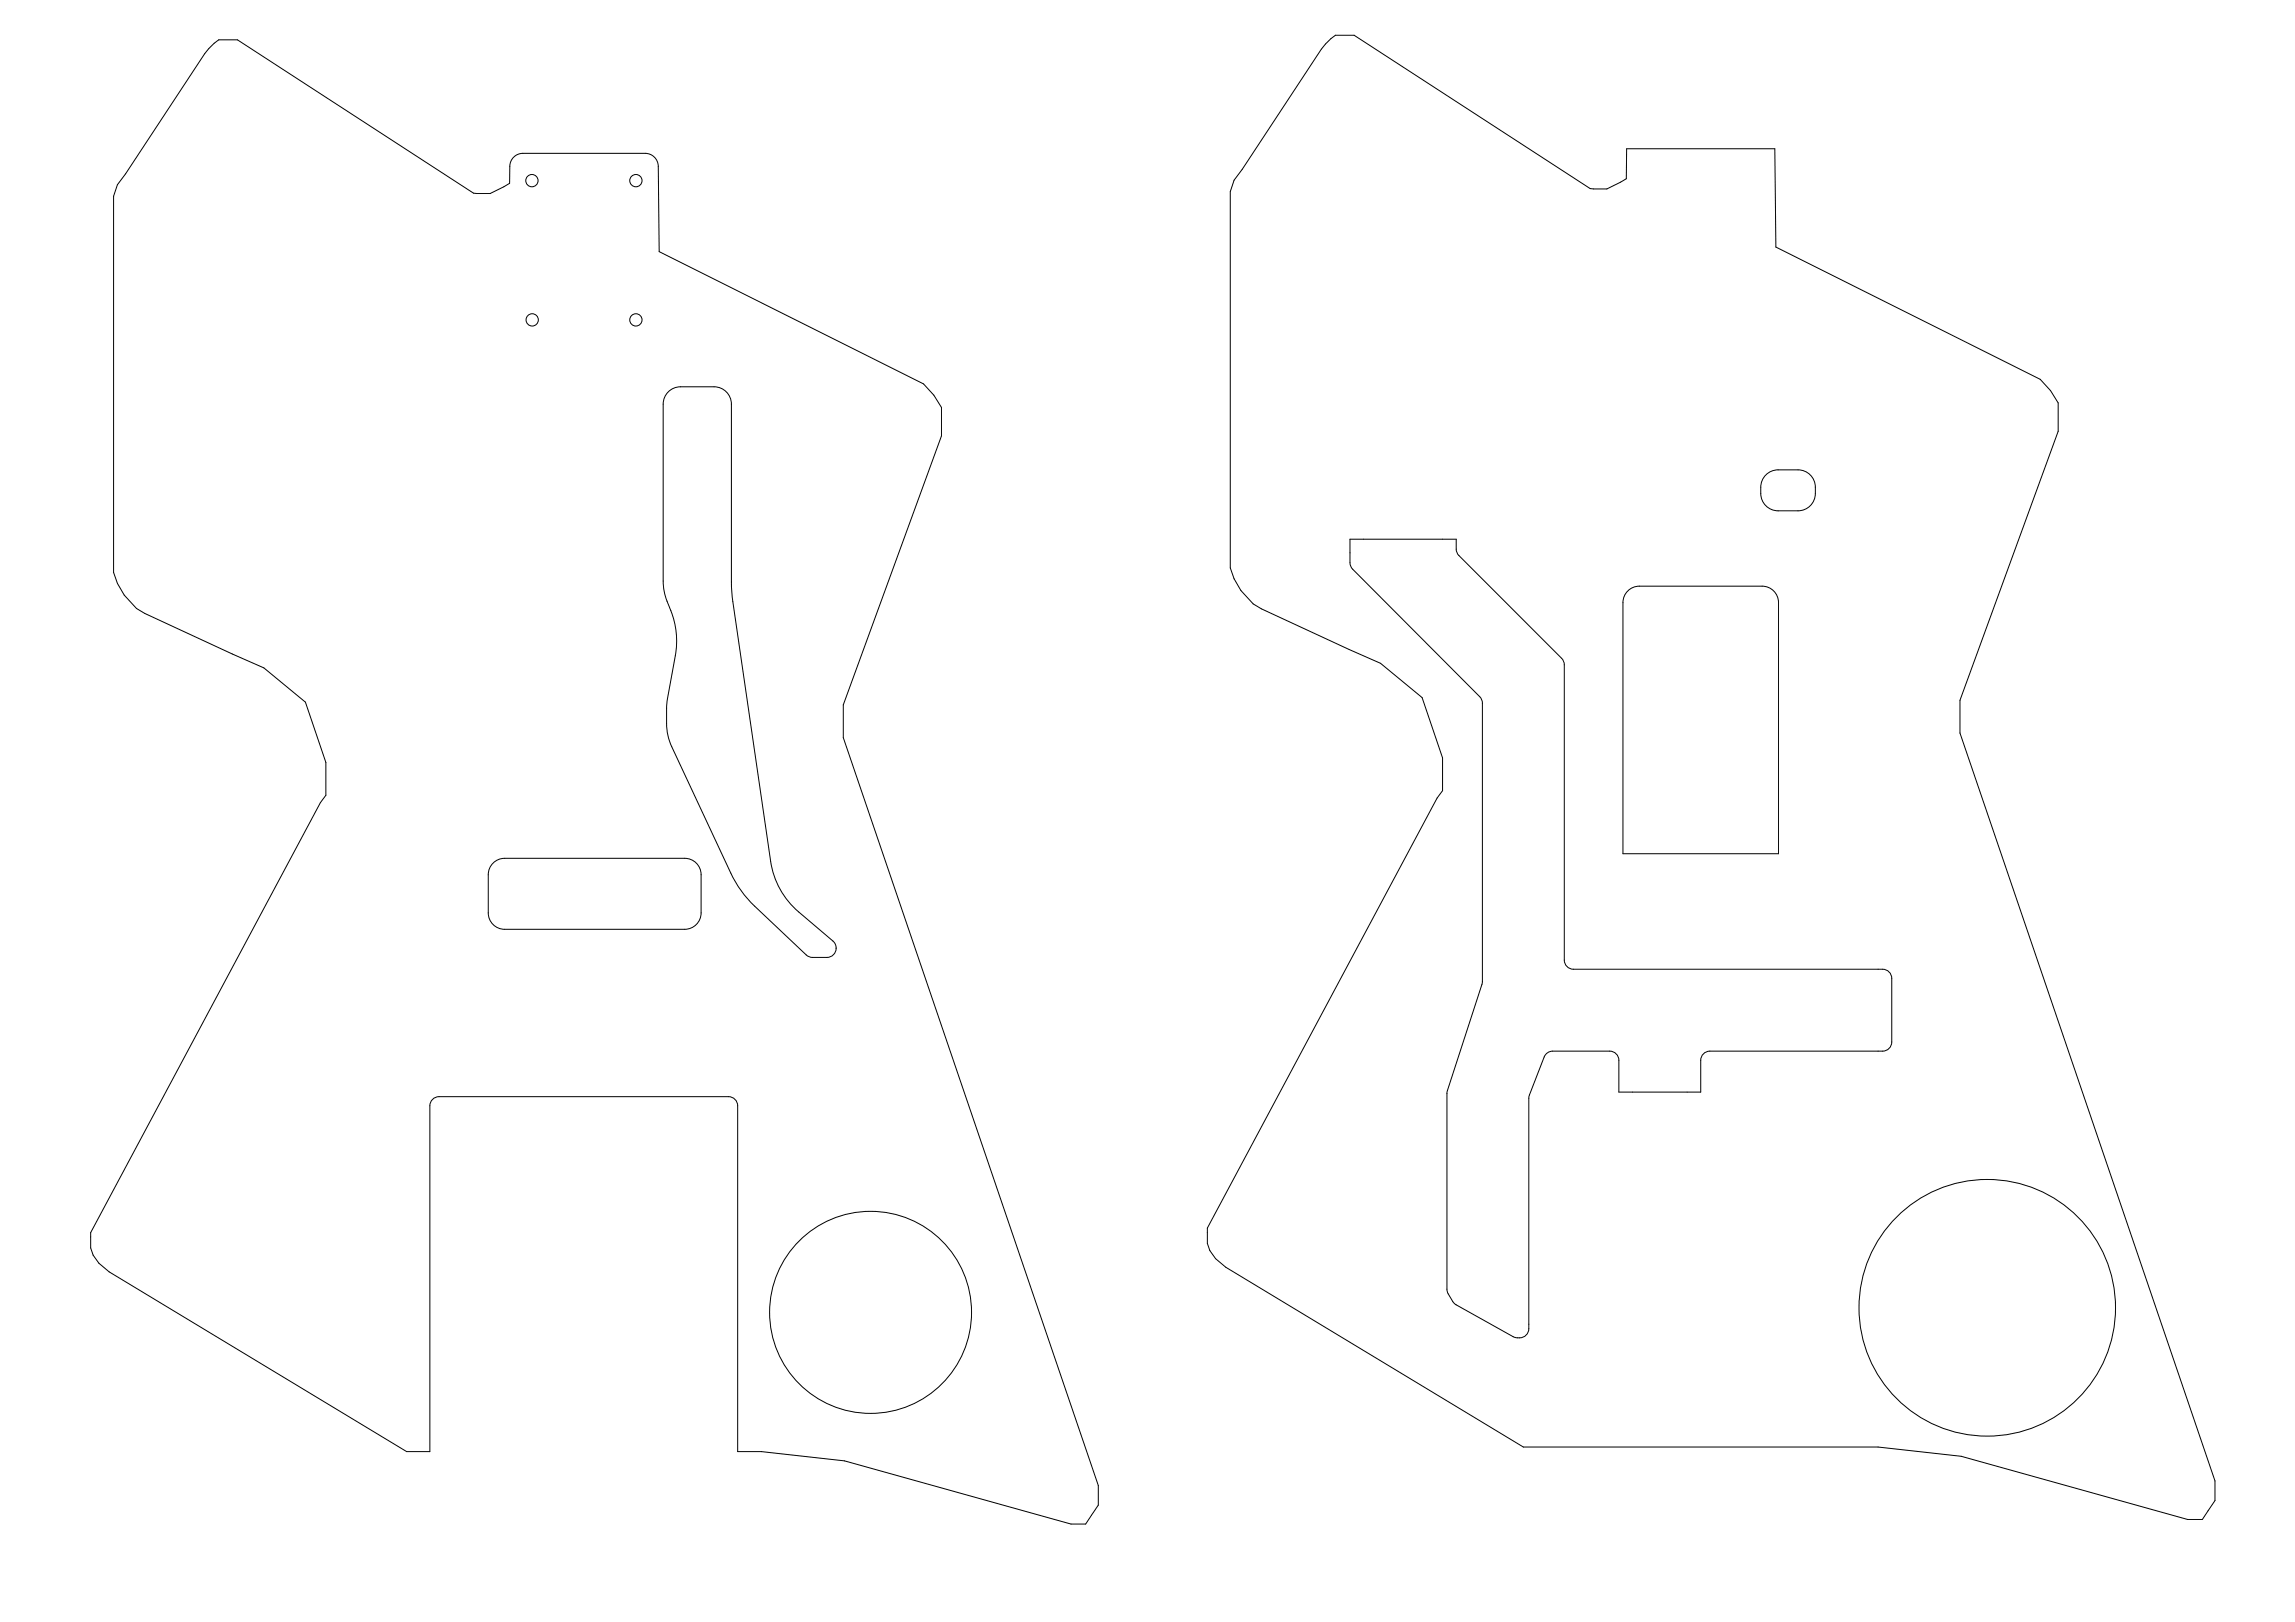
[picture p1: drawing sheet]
<svg xmlns="http://www.w3.org/2000/svg" width="841mm" height="594mm" viewBox="0 0 841 594" stroke-linecap="round" stroke-linejoin="round" font-family="sans-serif">
<g fill="none" stroke="#000" stroke-width=".37">
<path d="M76.5 17.8l3.7-3.2h6.8l86.5 56.2 6.1 .1 7.2-3.8v-6.2a4.8 4.8 0 0 1 4.8-4.7h44.8a4.8 4.8 0 0 1 4.8 4.7l.4 31.3 96.8 48.4 3.8 4.1 2.8 4.5v10.4l-36 98.6v12l93.5 273.9v7.2l-4.6 6.9h-5.4l-83-23.1-30.5-3.4h-8.7v-126.7a3.4 3.4 0 0 0-3.3-3.3h-106.1a3.4 3.4 0 0 0-3.4 3.3v126.7h-8.5l-109-65.9-3.8-3.1-2.1-3-.9-2.6v-5.6l84.2-157.5 2-2.7v-12l-7.5-22.1-15.2-12.6-43.7-19.9a24.1 24.1 0 0 1-11.4-15v-137.8l1.4-4.2 3-4 29-44zM244.9 143.5a6.3 6.3 0 0 1 4.5-1.8h12.3a6.4 6.4 0 0 1 6.3 6.3l.2 69.2 14.2 98.3a30 30 0 0 0 10.3 18.5l12.5 10.7a3.4 3.4 0 0 1 1 3.7 3.4 3.4 0 0 1-3.1 2.3l-5.9-.1-1.4-.5-19.2-18.2a40 40 0 0 1-8.8-12.1l-21.6-46.3a20 20 0 0 1-1.9-8.5l.1-7.9 3.1-16.9a30 30 0 0 0-1.7-16.5l-1.3-3.5a20 20 0 0 1-1.5-7.4v-64.8a6.3 6.3 0 0 1 1.9-4.5zM180.7 316.1a6 6 0 0 1 4.2-1.7h66a6 6 0 0 1 6 6v14a6 6 0 0 1-6 6h-66a6 6 0 0 1-6-6v-14a6 6 0 0 1 1.8-4.3z"/>
<circle cx="194.9" cy="66.2" r="2.25"/>
<circle cx="233" cy="66.2" r="2.25"/>
<circle cx="195" cy="117.2" r="2.25"/>
<circle cx="233" cy="117.2" r="2.25"/>
<circle cx="319" cy="480.7" r="37"/>
</g>
<g fill="#fff">
<path d="M485.7 16.1l3.7-3.2h6.8l86.5 56.2 6.1 .1 7.2-3.7 .1-11h54.3l.4 36 96.9 48.4 3.7 4.2 2.8 4.5v10.4l-36 98.5v12l93.5 273.9v7.2l-4.6 6.9h-5.4l-83-23.1-30.5-3.4h-130l-109-65.8-3.7-3.2-2.1-3-1-2.6v-5.6l84.2-157.5 2-2.7v-12l-7.5-22.1-15.2-12.6-43.7-19.9a24.1 24.1 0 0 1-11.4-15v-137.8l1.4-4.2 3-4 29-44z" fill-rule="evenodd"/>
<path d="M494.7 197.5h38.9l.1 4.1 .9 1.9 38.3 38.5 .3 1.5v108.1a3.4 3.4 0 0 0 3.4 3.4h111.6a3.8 3.8 0 0 1 5 3.3v23.3a3.4 3.4 0 0 1-3.3 3.4h-63.3a3.4 3.4 0 0 0-3.4 3.3v11.7h-30v-11.7a3.4 3.4 0 0 0-3.3-3.3h-20.9l-1.7 .4-.8 .7-.6 1-5.5 14.2-.2 83.7a3.8 3.8 0 0 1-3.3 5l-2.4-.4-21.2-11.9-.7-.7-1.9-3.1-.4-1.4v-72.3l12.9-40.4v-102.8l-.9-1.8-47-47.1-.6-2z" fill-rule="evenodd"/>
<path d="M596.5 216.4a6 6 0 0 1 4.2-1.7h45a6 6 0 0 1 6 6v92h-57v-92a6 6 0 0 1 1.8-4.3z" fill-rule="evenodd"/>
<path d="M647.1 174a6.3 6.3 0 0 1 4.5-1.9h7.3a6.4 6.4 0 0 1 6.3 6.3 7.5 7.5 0 0 1-2.6 7.5 6.3 6.3 0 0 1-3.7 1.2h-7.3a6.4 6.4 0 0 1-6.4-6.4 7.6 7.6 0 0 1 1.9-6.7z" fill-rule="evenodd"/>
<circle cx="728.2" cy="479" r="47"/>
</g>
<g fill="none" stroke="#000" stroke-width=".37">
<path d="M485.7 16.1l3.7-3.2h6.8l86.5 56.2 6.1 .1 7.2-3.7 .1-11h54.3l.4 36 96.9 48.4 3.7 4.2 2.8 4.5v10.4l-36 98.5v12l93.5 273.9v7.2l-4.6 6.9h-5.4l-83-23.1-30.5-3.4h-130l-109-65.8-3.7-3.2-2.1-3-1-2.6v-5.6l84.2-157.5 2-2.7v-12l-7.5-22.1-15.2-12.6-43.7-19.9a24.1 24.1 0 0 1-11.4-15v-137.8l1.4-4.2 3-4 29-44zM647.1 174a6.3 6.3 0 0 1 4.5-1.9h7.3a6.4 6.4 0 0 1 6.3 6.3 7.5 7.5 0 0 1-2.6 7.5 6.3 6.3 0 0 1-3.7 1.2h-7.3a6.4 6.4 0 0 1-6.4-6.4 7.6 7.6 0 0 1 1.9-6.7zM494.7 197.5h38.9l.1 4.1 .9 1.9 38.3 38.5 .3 1.5v108.1a3.4 3.4 0 0 0 3.4 3.4h113.3a3.4 3.4 0 0 1 3.3 3.3v23.3a3.4 3.4 0 0 1-3.3 3.4h-63.3a3.4 3.4 0 0 0-3.4 3.3v11.7h-30v-11.7a3.4 3.4 0 0 0-3.3-3.3h-20.9l-1.7 .4-.8 .7-.6 1-5.5 14.2-.2 85.3a3.8 3.8 0 0 1-5.7 3l-21.2-11.9-.7-.7-1.9-3.1-.5-1.7 .1-72 12.9-40.4v-102.8l-.9-1.8-47-47.1-.6-2zM596.5 216.4a6 6 0 0 1 4.2-1.7h45a6 6 0 0 1 6 6v92h-57v-92a6 6 0 0 1 1.8-4.3z"/>
<circle cx="728.2" cy="479" r="47"/>
</g>
</svg>
